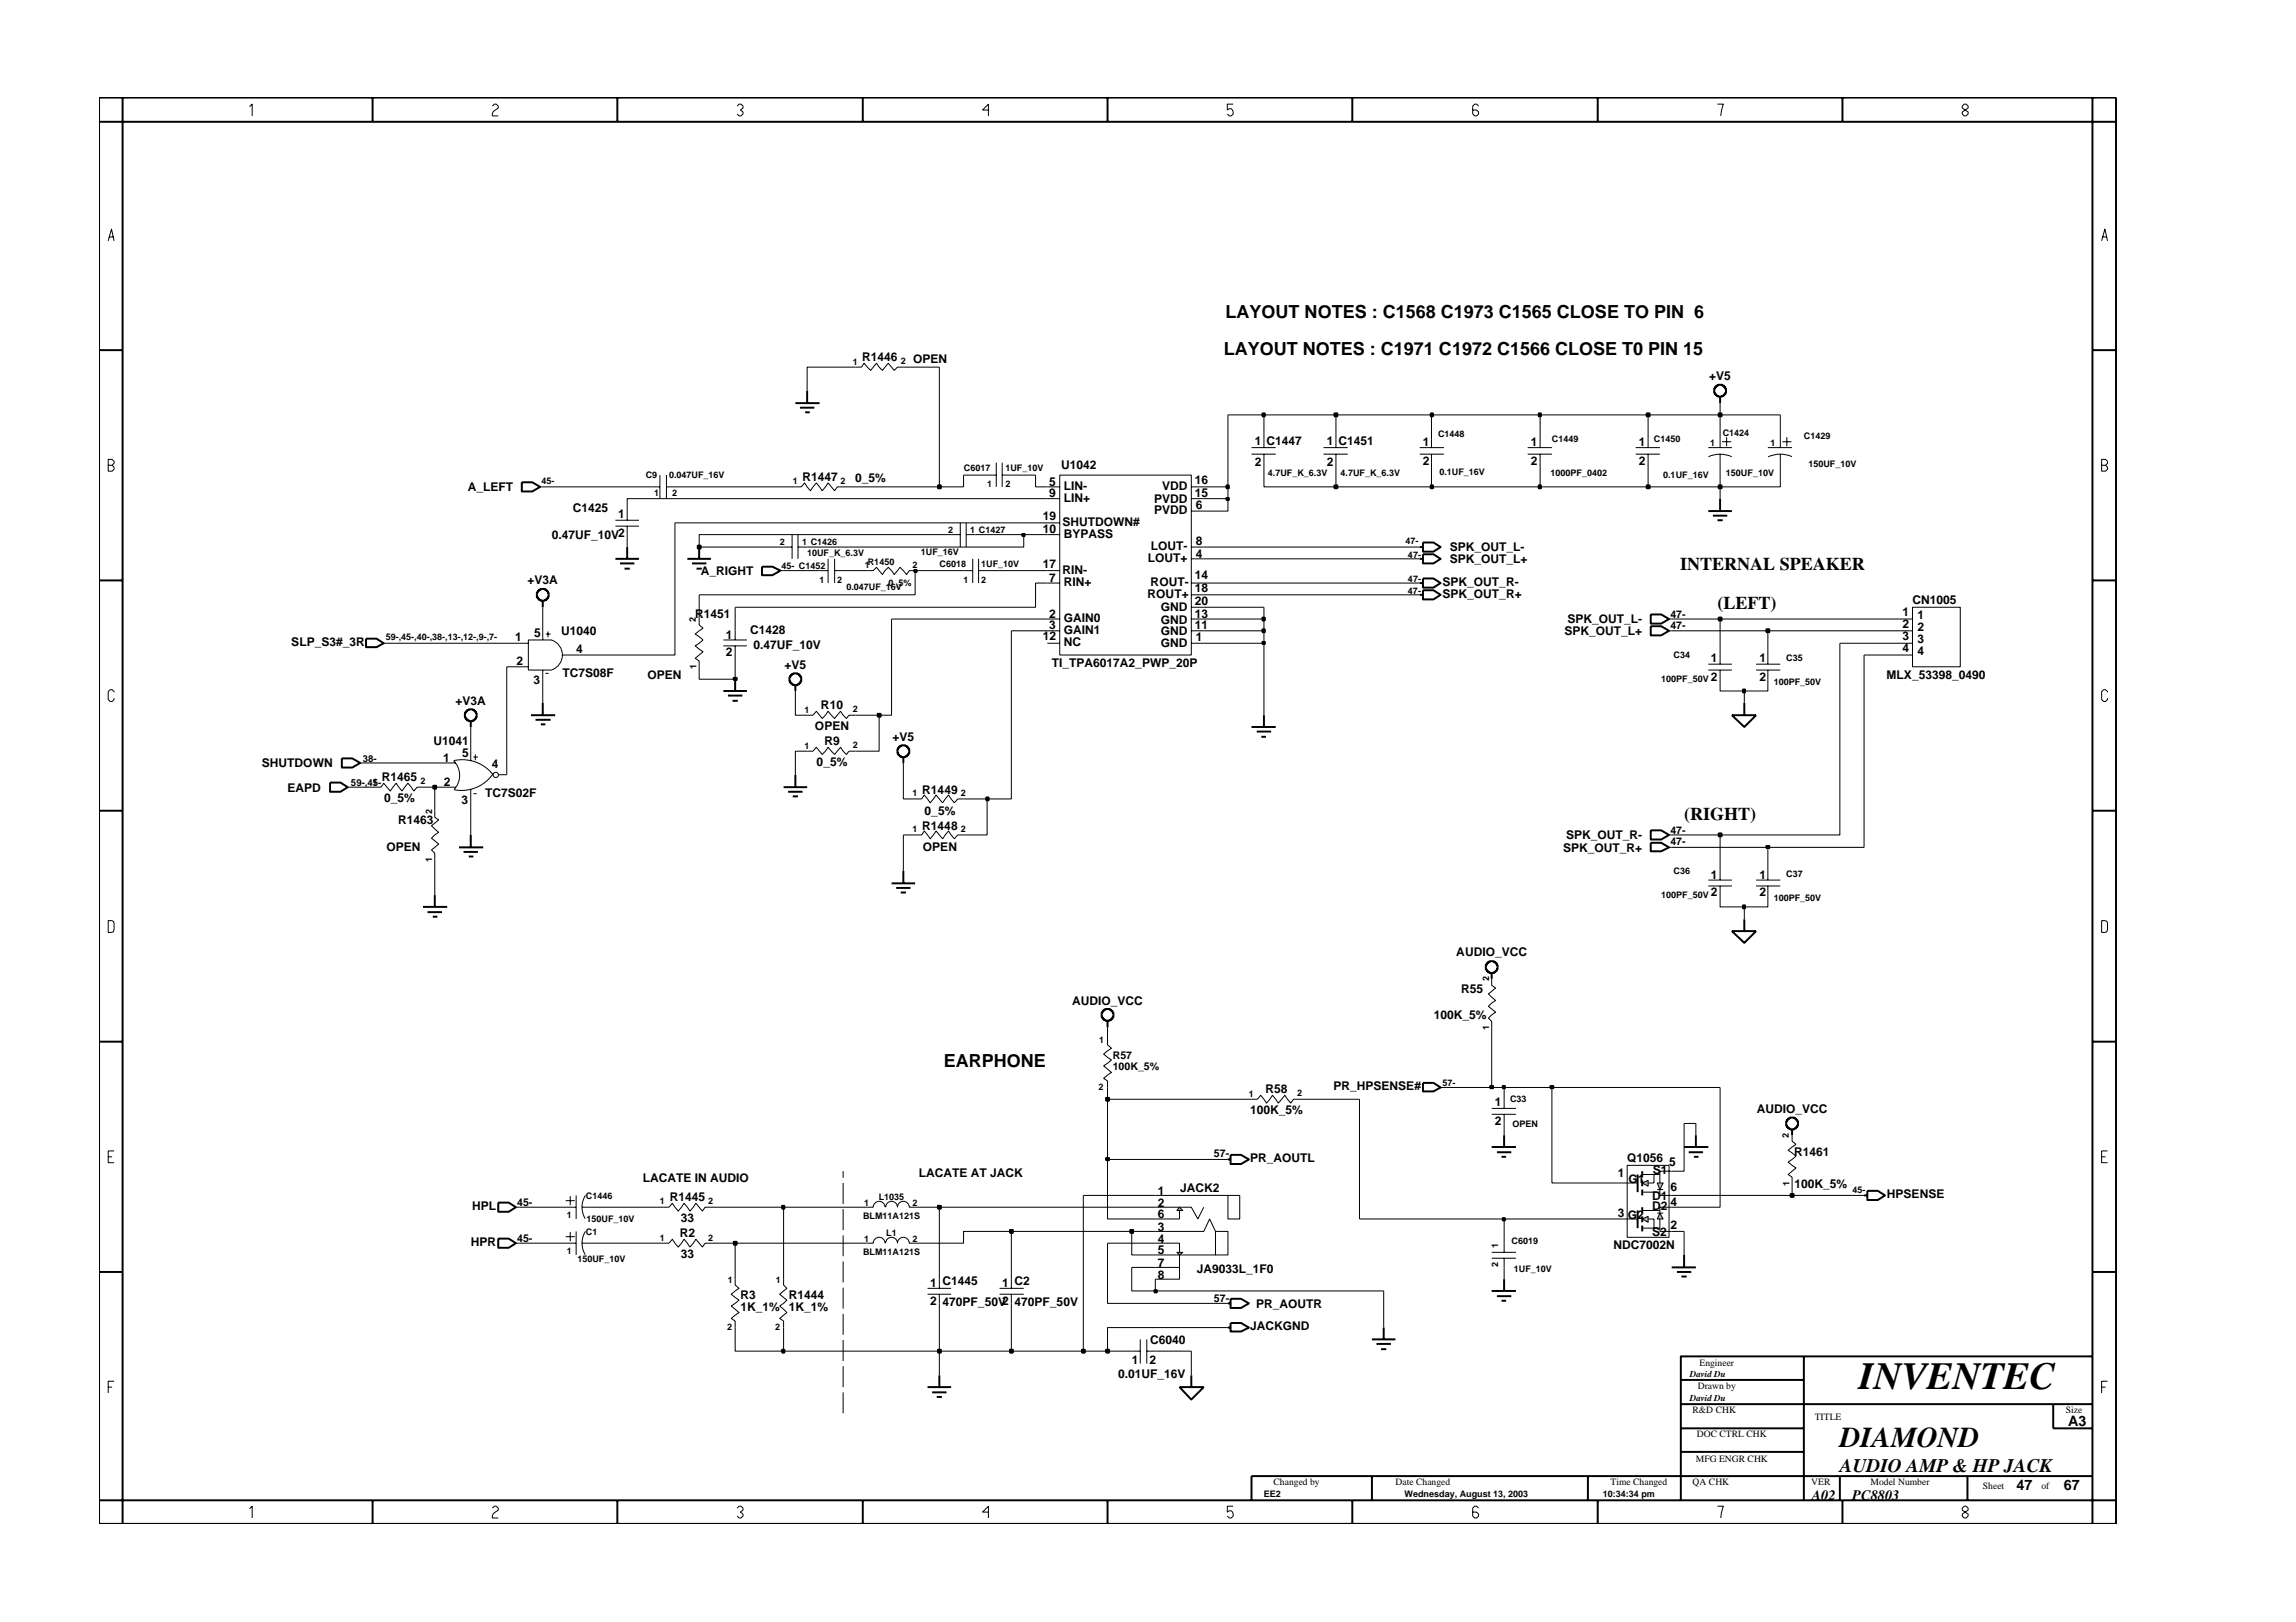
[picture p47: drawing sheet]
<svg xmlns="http://www.w3.org/2000/svg" width="297mm" height="210mm" viewBox="0 0 297 210" stroke-linecap="round" stroke-linejoin="round" font-family="sans-serif">
<defs><g id="words">
<text font-size="5" x="240.5" y="179.7">INVENTEC</text>
<text font-size="3.7" x="238" y="187.3">DIAMOND</text>
<text font-size="2.5" x="238" y="190.4">AUDIO AMP &amp; HP JACK</text>
<g font-size="2.3">
<text x="158.6" y="41.2">LAYOUT NOTES : C1568 C1973 C1565 CLOSE TO PIN 6</text>
<text x="158.3" y="46">LAYOUT NOTES : C1971 C1972 C1566 CLOSE T0 PIN 15</text>
<text x="217.4" y="73.7">INTERNAL SPEAKER</text>
<text x="222.2" y="78.8">(LEFT)</text>
<text x="217.9" y="106.2">(RIGHT)</text>
<text x="122.1" y="138">EARPHONE</text>
</g>
<g font-size="1.9">
<text x="267.6" y="184.6">A3</text>
<text x="234.4" y="194.1">A02</text>
<text x="239.6" y="194.1">PC8803</text>
<text x="260.9" y="192.9">47</text>
<text x="267" y="192.9">67</text>
</g>
<g font-size="1.6">
<text x="111.5" y="46.8">R1446</text>
<text x="118.1" y="46.9">OPEN</text>
<text x="221.1" y="49.2">+V5</text>
<text x="162.3" y="57.6">1 C1447</text>
<text x="171.6" y="57.6">1 C1451</text>
<text x="184.1" y="57.8">1</text>
<text x="198.1" y="57.8">1</text>
<text x="212" y="57.8">1</text>
<text x="60.5" y="63.6">A_LEFT</text>
<text x="103.8" y="62.2">R1447</text>
<text x="110.6" y="62.4">0_5%</text>
<text x="135.7" y="64.4">9</text>
<text x="135.7" y="62.8">5</text>
<text x="137.3" y="60.7">U1042</text>
<text x="137.6" y="64.9">LIN+</text>
<text x="137.6" y="63.4">LIN-</text>
<text x="149.3" y="65.1">PVDD</text>
<text x="150.3" y="63.4">VDD</text>
<text x="154.6" y="64.4">15</text>
<text x="154.6" y="62.6">16</text>
<text x="154.7" y="65.9">6</text>
<text x="162.3" y="60.3">2</text>
<text x="171.6" y="60.3">2</text>
<text x="184.1" y="60.1">2</text>
<text x="198.1" y="60.1">2</text>
<text x="212" y="60.1">2</text>
<text x="71.4" y="69.8">0.47UF_10V2</text>
<text x="74.1" y="66.3">C1425</text>
<text x="80" y="67.1">1</text>
<text x="134.9" y="67.3">19</text>
<text x="134.9" y="69">10</text>
<text x="137.4" y="68.1">SHUTDOWN#</text>
<text x="137.6" y="69.6">BYPASS</text>
<text x="148.9" y="71.1">LOUT-</text>
<text x="149.3" y="66.5">PVDD</text>
<text x="154.7" y="70.5">8</text>
<text x="187.6" y="71.4">SPK_OUT_L-</text>
<text x="68.3" y="75.6">+V3A</text>
<text x="90.7" y="74.4">A_RIGHT</text>
<text x="134.9" y="73.5">17</text>
<text x="135.7" y="75.3">7</text>
<text x="137.4" y="74.2">RIN-</text>
<text x="137.6" y="75.9">RIN+</text>
<text x="148.5" y="77.4">ROUT+</text>
<text x="148.5" y="72.7">LOUT+</text>
<text x="148.9" y="75.9">ROUT-</text>
<text x="154.6" y="76.6">18</text>
<text x="154.6" y="75">14</text>
<text x="154.7" y="72.1">4</text>
<text x="186.6" y="77.4">SPK_OUT_R+</text>
<text x="186.6" y="75.9">SPK_OUT_R-</text>
<text x="187.6" y="72.9">SPK_OUT_L+</text>
<text x="37.7" y="83.6">SLP_S3#_3R</text>
<text x="66.6" y="83">1</text>
<text x="69.1" y="82.4">5</text>
<text x="72.6" y="82.2">U1040</text>
<text x="89.9" y="79.9">R1451</text>
<text x="93.9" y="82.6">1</text>
<text x="97.1" y="82.1">C1428</text>
<text x="134.9" y="82.8">12</text>
<text x="135.7" y="81.5">3</text>
<text x="135.7" y="79.9">2</text>
<text x="137.6" y="80.5">GAIN0</text>
<text x="137.6" y="82">GAIN1</text>
<text x="137.6" y="83.6">NC</text>
<text x="150.2" y="83.7">GND</text>
<text x="150.2" y="82.2">GND</text>
<text x="150.2" y="80.7">GND</text>
<text x="150.2" y="79.1">GND</text>
<text x="154.6" y="81.5">11</text>
<text x="154.6" y="79.9">13</text>
<text x="154.6" y="78.3">20</text>
<text x="154.7" y="83">1</text>
<text x="202.4" y="82.2">SPK_OUT_L+</text>
<text x="202.8" y="80.7">SPK_OUT_L-</text>
<text x="246.1" y="79.7">1</text>
<text x="246.1" y="81.2">2</text>
<text x="246.1" y="82.8">3</text>
<text x="247.4" y="78.2">CN1005</text>
<text x="248.1" y="80.1">1</text>
<text x="248.1" y="81.6">2</text>
<text x="248.1" y="83.2">3</text>
<text x="66.8" y="86.1">2</text>
<text x="69" y="88.5">3</text>
<text x="72.8" y="87.6">TC7S08F</text>
<text x="74.5" y="84.5">4</text>
<text x="83.8" y="87.9">OPEN</text>
<text x="93.9" y="84.9">2</text>
<text x="97.5" y="84">0.47UF_10V</text>
<text x="101.5" y="86.5">+V5</text>
<text x="136.1" y="86.3">TI_TPA6017A2_PWP_20P</text>
<text x="221.3" y="85.7">1</text>
<text x="221.3" y="88.1">2</text>
<text x="227.6" y="85.7">1</text>
<text x="227.6" y="88.1">2</text>
<text x="244.1" y="87.9">MLX_53398_0490</text>
<text x="246.1" y="84.4">4</text>
<text x="248.1" y="84.8">4</text>
<text x="58.9" y="91.2">+V3A</text>
<text x="105.4" y="94.5">OPEN</text>
<text x="106.2" y="91.8">R10</text>
<text x="115.5" y="95.8">+V5</text>
<text x="33.9" y="99.3">SHUTDOWN</text>
<text x="49.4" y="101.1">R1465</text>
<text x="56.1" y="96.4">U1041</text>
<text x="57.3" y="98.6">1</text>
<text x="57.4" y="101.7">2</text>
<text x="59.8" y="98">5</text>
<text x="63.6" y="99.3">4</text>
<text x="105.7" y="99.2">0_5%</text>
<text x="106.6" y="96.4">R9</text>
<text x="37.2" y="102.4">EAPD</text>
<text x="49.7" y="103.8">0_5%</text>
<text x="51.5" y="106.7">R1463</text>
<text x="59.7" y="104">3</text>
<text x="62.8" y="103.1">TC7S02F</text>
<text x="119.3" y="107.4">R1448</text>
<text x="119.3" y="102.7">R1449</text>
<text x="119.6" y="105.4">0_5%</text>
<text x="50" y="110.2">OPEN</text>
<text x="119.4" y="110.1">OPEN</text>
<text x="202.2" y="110.2">SPK_OUT_R+</text>
<text x="202.6" y="108.6">SPK_OUT_R-</text>
<text x="221.3" y="113.7">1</text>
<text x="227.6" y="113.7">1</text>
<text x="221.3" y="116">2</text>
<text x="227.6" y="116">2</text>
<text x="188.4" y="123.8">AUDIO_VCC</text>
<text x="138.7" y="130">AUDIO_VCC</text>
<text x="185.5" y="131.9">100K_5%</text>
<text x="189" y="128.5">R55</text>
<text x="163.7" y="141.5">R58</text>
<text x="172.5" y="141">PR_HPSENSE#</text>
<text x="193.4" y="143.2">1</text>
<text x="161.7" y="144.2">100K_5%</text>
<text x="193.4" y="145.6">2</text>
<text x="227.3" y="144">AUDIO_VCC</text>
<text x="232.1" y="149.6">R1461</text>
<text x="83.2" y="152.9">LACATE IN AUDIO</text>
<text x="86.6" y="155.5">R1445</text>
<text x="118.9" y="152.3">LACATE AT JACK</text>
<text x="149.8" y="154.6">1</text>
<text x="152.7" y="154.2">JACK2</text>
<text x="161.7" y="150.4">PR_AOUTL</text>
<text x="209.3" y="152.3">1</text>
<text x="210.5" y="150.4">Q1056</text>
<text x="210.7" y="153.1">G1</text>
<text x="213.7" y="155.3">D1</text>
<text x="213.8" y="152">S1</text>
<text x="215.9" y="150.9">5</text>
<text x="216.1" y="154.1">6</text>
<text x="232.2" y="153.7">100K_5%</text>
<text x="244.1" y="155">HPSENSE</text>
<text x="60.9" y="161.3">HPR</text>
<text x="61.1" y="156.6">HPL</text>
<text x="87.9" y="160.1">R2</text>
<text x="88.1" y="158.2">33</text>
<text x="149.8" y="156.1">2</text>
<text x="149.8" y="159.3">3</text>
<text x="149.8" y="160.8">4</text>
<text x="149.8" y="157.7">6</text>
<text x="208.7" y="161.6">NDC7002N</text>
<text x="209.3" y="157.5">3</text>
<text x="210.6" y="157.8">G2</text>
<text x="213.7" y="156.6">D2</text>
<text x="213.7" y="159.9">S2</text>
<text x="216.1" y="156.1">4</text>
<text x="216.1" y="159.1">2</text>
<text x="88.1" y="162.8">33</text>
<text x="120.3" y="166.6">1 C1445</text>
<text x="129.7" y="166.6">1 C2</text>
<text x="149.8" y="162.3">5</text>
<text x="149.8" y="163.9">7</text>
<text x="149.8" y="165.5">8</text>
<text x="154.8" y="164.8">JA9033L_1F0</text>
<text x="95.8" y="169.6">1K_1%</text>
<text x="95.8" y="168.1">R3</text>
<text x="102.1" y="168.1">R1444</text>
<text x="102.1" y="169.6">1K_1%</text>
<text x="120.3" y="168.8">2</text>
<text x="121.9" y="169">470PF_50V2</text>
<text x="131.3" y="169">470PF_50V</text>
<text x="148.8" y="173.9">C6040</text>
<text x="161.7" y="172.1">JACKGND</text>
<text x="162.5" y="169.2">PR_AOUTR</text>
<text x="144.6" y="178.4">0.01UF_16V</text>
<text x="146.4" y="176.5">1</text>
<text x="148.7" y="176.5">2</text>
</g>
<g font-size="1.4">
<text x="216.1" y="81.5">47-</text>
<text x="216.1" y="79.9">47-</text>
<text x="216.1" y="107.9">47-</text>
<text x="216.1" y="109.4">47-</text>
<text x="144" y="137">R57</text>
<text x="144" y="138.5">100K_5%</text>
<text x="157.1" y="149.8">57-</text>
<text x="66.9" y="156.1">45-</text>
<text x="66.9" y="160.7">45-</text>
<text x="157.1" y="168.5">57-</text>
</g>
<g font-size="1.2">
<text x="110.3" y="47.2">1</text>
<text x="116.5" y="47.1">2</text>
<text x="186" y="56.6">C1448</text>
<text x="200.8" y="57.2">C1449</text>
<text x="214" y="57.2">C1450</text>
<text x="221.3" y="57.8">1</text>
<text x="222.9" y="56.4">C1424</text>
<text x="229.1" y="57.8">1</text>
<text x="233.4" y="56.8">C1429</text>
<text x="70" y="62.6">45-</text>
<text x="83.5" y="61.9">C9</text>
<text x="84.6" y="64.2">1</text>
<text x="86.6" y="61.9">0.047UF_16V</text>
<text x="87" y="64.2">2</text>
<text x="102.6" y="62.7">1</text>
<text x="108.7" y="62.6">2</text>
<text x="124.7" y="61">C6017</text>
<text x="127.7" y="63">1</text>
<text x="130.1" y="61">1UF_10V</text>
<text x="130.1" y="63">2</text>
<text x="164" y="61.7">4.7UF_K_6.3V</text>
<text x="173.4" y="61.7">4.7UF_K_6.3V</text>
<text x="186.2" y="61.5">0.1UF_16V</text>
<text x="200.6" y="61.7">1000PF_0402</text>
<text x="215.2" y="61.8">0.1UF_16V</text>
<text x="223.3" y="61.7">150UF_10V</text>
<text x="234" y="60.5">150UF_10V</text>
<text x="100.9" y="70.5">2</text>
<text x="103.8" y="70.5">1 C1426</text>
<text x="104.4" y="72">10UF_K_6.3V</text>
<text x="119.1" y="71.8">1UF_16V</text>
<text x="122.7" y="68.9">2</text>
<text x="125.5" y="68.9">1 C1427</text>
<text x="181.8" y="70.4">47-</text>
<text x="101.1" y="73.7">45- C1452</text>
<text x="106" y="75.5">1</text>
<text x="108.3" y="75.5">2</text>
<text x="109.5" y="76.3">0.047UF_16V</text>
<text x="111.9" y="73.5">1</text>
<text x="112.3" y="73.1">R1450</text>
<text x="115" y="75.8">0_5%</text>
<text x="118.1" y="73.5">2</text>
<text x="121.6" y="73.3">C6018</text>
<text x="124.7" y="75.5">1</text>
<text x="126.9" y="75.5">2</text>
<text x="126.9" y="73.3">1UF_10V</text>
<text x="182.2" y="76.8">47-</text>
<text x="182.2" y="75.3">47-</text>
<text x="182.2" y="72.2">47-</text>
<text x="49.9" y="82.8">59-,45-,40-,38-,13-,12-,9-,7-</text>
<text x="90" y="80.4" transform="rotate(-90 90 80.4)">2</text>
<text x="90.1" y="86.6" transform="rotate(-90 90.1 86.6)">1</text>
<text x="214.9" y="88.2">100PF_50V</text>
<text x="216.5" y="85.2">C34</text>
<text x="229.5" y="88.7">100PF_50V</text>
<text x="231.1" y="85.5">C35</text>
<text x="104.1" y="92.2">1</text>
<text x="110.3" y="92.1">2</text>
<text x="45.4" y="101.7">59-,45-</text>
<text x="46.9" y="98.6">38-</text>
<text x="48.2" y="101.5">1</text>
<text x="54.4" y="101.4">2</text>
<text x="104.1" y="96.9">1</text>
<text x="110.3" y="96.8">2</text>
<text x="55.9" y="105.3" transform="rotate(-90 55.9 105.3)">2</text>
<text x="118.1" y="103.1">1</text>
<text x="118.1" y="107.7">1</text>
<text x="124.3" y="103.1">2</text>
<text x="124.3" y="107.7">2</text>
<text x="55.9" y="111.5" transform="rotate(-90 55.9 111.5)">1</text>
<text x="216.5" y="113.1">C36</text>
<text x="231.1" y="113.5">C37</text>
<text x="214.9" y="116.3">100PF_50V</text>
<text x="229.5" y="116.6">100PF_50V</text>
<text x="192.6" y="127" transform="rotate(-90 192.6 127)">2</text>
<text x="142.2" y="135">1</text>
<text x="192.6" y="133.3" transform="rotate(-90 192.6 133.3)">1</text>
<text x="142.1" y="141.1">2</text>
<text x="161.6" y="141.9">1</text>
<text x="167.8" y="141.8">2</text>
<text x="186.6" y="140.5">57-</text>
<text x="195.4" y="142.6">C33</text>
<text x="195.7" y="145.9">OPEN</text>
<text x="231.4" y="147.2" transform="rotate(-90 231.4 147.2)">2</text>
<text x="75.8" y="155.2">C1446</text>
<text x="85.4" y="155.8">1</text>
<text x="91.6" y="155.8">2</text>
<text x="113.7" y="155.3">L1035</text>
<text x="231.5" y="153.4" transform="rotate(-90 231.5 153.4)">1</text>
<text x="239.6" y="154.4">45-</text>
<text x="73.3" y="157.7">1</text>
<text x="75.8" y="159.9">C1</text>
<text x="75.9" y="158.1">150UF_10V</text>
<text x="85.4" y="160.5">1</text>
<text x="91.6" y="160.5">2</text>
<text x="111.7" y="157.7">BLM11A121S</text>
<text x="111.8" y="156.1">1</text>
<text x="111.8" y="160.7">1</text>
<text x="114.7" y="159.9">L1</text>
<text x="118.1" y="156.1">2</text>
<text x="118.1" y="160.7">2</text>
<text x="193.8" y="161.5" transform="rotate(-90 193.8 161.5)">1</text>
<text x="195.6" y="161">C6019</text>
<text x="73.3" y="162.3">1</text>
<text x="74.7" y="163.3">150UF_10V</text>
<text x="94.2" y="166">1</text>
<text x="100.4" y="166">1</text>
<text x="111.7" y="162.4">BLM11A121S</text>
<text x="193.8" y="163.9" transform="rotate(-90 193.8 163.9)">2</text>
<text x="195.9" y="164.6">1UF_10V</text>
<text x="94.1" y="172.1">2</text>
<text x="100.3" y="172.1">2</text>
<text x="218.6" y="178.2">David Du</text>
<text x="219.6" y="179.8">Drawn by</text>
<text x="219.9" y="176.7">Engineer</text>
<text x="218.6" y="181.3">David Du</text>
<text x="219" y="182.9">R&amp;D CHK</text>
<text x="234.8" y="183.8">TITLE</text>
<text x="267.3" y="182.9">Size</text>
<text x="219.4" y="189.2">MFG ENGR CHK</text>
<text x="219.5" y="186">DOC CTRL CHK</text>
<text x="163.5" y="193.7">EE2</text>
<text x="164.8" y="192.2">Changed by</text>
<text x="180.6" y="192.2">Date Changed</text>
<text x="181.7" y="193.7">Wednesday, August 13, 2003</text>
<text x="207.4" y="193.7">10:34:34 pm</text>
<text x="208.4" y="192.2">Time Changed</text>
<text x="219" y="192.2">QA CHK</text>
<text x="234.3" y="192.2">VER</text>
<text x="242" y="192.2">Model Number</text>
<text x="256.5" y="192.7">Sheet</text>
<text x="264.1" y="192.7">of</text>
</g>
</g></defs>
<path d="M102.9 63h.8l.4-.5 .7 1 .8-1 .8 1 .7-1 .9 1 .3-.5h.8M49.6 83.2h.5M210.1 157.7h1.8" fill="none" stroke="#000" stroke-width=".13"/>
<path d="M47.4 82.6h1.3l.9 .6-.9 .5h-1.3zM211.9 156.6v2.3" fill="none" stroke="#000" stroke-width=".25"/>
<path d="M214.7 157l.5 .7h-.8z" fill-rule="evenodd" fill="#b3b3b3" stroke="#000" stroke-width=".13"/>
<path d="M214.4 157h.8" fill="none" stroke="#000" stroke-width=".13"/>
<path d="M212.5 157.7l.7-.3v.8z" fill-rule="evenodd" fill="#b3b3b3" stroke="#000" stroke-width=".13"/>
<path d="M211.9 152v2.3M212.5 156.2v.8M212.5 157.4v.8M212.5 158.6v.8" fill="none" stroke="#000" stroke-width=".25"/>
<path d="M210.1 153.1h1.8M212.5 158.9h2.2M212.5 156.6h2.2M213.2 157.7h.8v1.2M214.7 157.7v1.7h1.6M216.3 156.2h-1.6v.8" fill="none" stroke="#000" stroke-width=".13"/>
<path d="M214.4 153.1h.8l-.5 .8z" fill-rule="evenodd" fill="#b3b3b3" stroke="#000" stroke-width=".13"/>
<path d="M214.4 153.9h.8" fill="none" stroke="#000" stroke-width=".13"/>
<path d="M212.5 153.1l.7-.3v.7z" fill-rule="evenodd" fill="#b3b3b3" stroke="#000" stroke-width=".13"/>
<g fill="none" stroke="#000" stroke-width=".25">
<path d="M102.9 52.2h3.1M103.5 52.8h1.9M104.2 53.4h.6M104.4 50.6v1.6M67.5 62.4h1.4l1 .6-1 .6h-1.4zM69.7 76.4h.1a.61 .61 0 0 1 .8 0l.4 .3v.5l-.5 .5h-.5h-.2l-.3-.3v-.7v-.1zM70.2 77.7v.9M79.6 72.3h3.1M80.2 72.9h1.9M80.8 73.6h.7M81.1 70.8v1.5M88.9 72.3h3.1"/>
<path d="M89.5 72.9h1.9M90.1 73.6h.7M90.5 70.8v1.5M98.6 73.3h1.3l1.1 .5-1.1 .6h-1.3zM213.6 79.5h1.3l1 .6-1 .6h-1.3zM60.2 92.1l.3-.1a.61 .61 0 0 1 .8 0l.4 .3v.5l-.5 .5h-.6v-.1h-.1l-.3-.2v-.2h-.1zM60.9 93.3v.8M68.7 92.6h3.1M69.3 93.1h1.9M70 93.7h.6M70.2 90.9v1.7M93.6 89.4h3"/>
<path d="M94.2 90h1.8M94.8 90.7h.6M95.1 87.9v1.5M116.3 96.7l.1-.1a.61 .61 0 0 1 .9 0l.3 .4v.5l-.5 .5h-.5v-.1h-.2l-.2-.3-.1-.6h.1zM116.9 98v.7M161.9 94.1h3.1M162.6 94.7h1.9M163.2 95.3h.6M163.5 92.6v1.5M213.6 81h1.3l1 .6-1 .6h-1.3zM42.7 101.3h1.4l.9 .6-.9 .6h-1.4zM54.7 117.4h3.2"/>
<path d="M55.3 118h1.9M56 118.6h.6M56.2 115.8v1.6M59.4 109.7h3.1M60 110.3h1.8M60.6 110.8h.6M60.9 108v1.7M101.4 101.9h3M102 102.5h1.8M102.6 103.1h.6M102.9 100.3v1.6M115.3 114.3h3.1"/>
<path d="M115.9 114.9h1.9M116.5 115.5h.7M116.9 112.7v1.6M142.6 130.9l.3-.2a.61 .61 0 0 1 .8 0l.3 .4v.5l-.5 .5h-.5v-.1h-.1l-.3-.2v-.2h-.1zM143.3 132.2v.7M192.3 124.7l.3-.1a.61 .61 0 0 1 .8 0l.3 .3v.5l-.5 .5h-.5v-.1h-.1l-.3-.2v-.2h-.1zM193 125.9v.8M64.5 155.6h1.3l.9 .6-.9 .6h-1.3zM158.9 150h.3M159.2 149.5h1.4l1 .5-1 .6h-1.4zM184.1 140.1h1.3l1 .6-1 .5h-1.3zM193 148.4h3.1"/>
<path d="M193.7 149.1h1.8M194.3 149.7h.5M194.6 146.9v1.5M212.5 151.6v.7M212.5 152.8v.7M212.5 153.9v.8M217.9 148.4h3.1M218.5 149.1h1.8M219.1 149.7h.6M219.4 146.9v1.5M231.2 145l.2-.2a.61 .61 0 0 1 .9 0l.3 .3v.5l-.5 .5h-.5h-.2l-.2-.3v-.2h-.1zM231.8 146.1v.8"/>
<path d="M241.2 154.7h.4M241.6 154.1h1.3l1 .6-1 .6h-1.3zM120 179.5h3M121.5 178v1.5M152.6 179.5h3.1l-1.6 1.6zM154.1 178v1.5M158.9 171.8h.3M158.9 168.7h.3M159.2 171.2h1.4l1 .6-1 .5h-1.4zM159.2 168.1h1.4l1 .6-1 .6h-1.4zM177.5 173.3h3M178.1 173.9h1.8"/>
<path d="M178.7 174.6h.7M179 171.8v1.5M193 167.1h3.1M193.7 167.7h1.8M194.3 168.3h.5M194.6 165.5v1.6M216.3 164h3.1M216.9 164.6h1.9M217.5 165.2h.7M217.9 162.4v1.6M120.6 180.2h1.9M121.2 180.8h.7"/>
</g>
<g fill="none" stroke="#000" stroke-width=".13">
<path d="M110.7 47.5h.7l.4-.5 .8 .9 .8-.9 .8 .9 .7-.9 .8 .9 .4-.4h.8M128.9 59.9v3.1M129.7 59.9v3.1M183.7 57.9h3.1M183.7 58.8h3.1M185.2 56.8v1.1M185.2 58.8v1.1M197.6 57.9h3.2M197.6 58.8h3.2M199.2 56.8v1.1M199.2 58.8v1.1M211.6 57.9h3.1"/>
<path d="M211.6 58.8h3.1M213.2 56.8v1.1M213.2 58.8v1.1M221 57.9h3.1M221 59.1a3.6 3.6 0 0 1 3 0M222.5 56.8v1.1M222.5 58.8v1.1M222.8 57.2h1.2M223.4 56.6v1.2M228.7 57.9h3.1M230.3 56.8v1.1M230.3 58.8v1.1"/>
<path d="M230.6 57.2h1.2M231.2 56.6v1.2M231.8 59.1a3.7 3.7 0 0 0-3.1 0M69.9 63h.3M79.6 67.3h3.1M79.6 68.1h3.1M81.1 66.1v1.2M81.1 68.1v1.1M101 73.8h.4M101.4 70.8h1.1M102.5 69.2v3.1M103.2 70.8h1.2"/>
<path d="M103.2 69.2v3.1M112.2 73.8h.8l.4-.4 .8 1 .7-1 .8 1 .7-1 .9 1 .3-.6h.8M123 69.2h1.2M124.2 67.7v3.1M124.7 73.8h1.1M125 69.2h1.2M125 67.7v3.1M125.8 72.3v3.2M126.6 73.8h1.1M126.6 72.3v3.2M127.7 61.5h1.2M129.7 61.5h1.1"/>
<path d="M135.5 69.2h1.6M135.5 73.8h1.6M135.5 63h1.6M135.5 67.7h1.6M135.5 75.5h1.6M135.5 64.5h1.6M137.1 61.5h17v23.3h-17zM154.1 70.8h1.6M154.1 63h1.6M154.1 72.3h1.6M154.1 75.5h1.6M154.1 64.5h1.6"/>
<path d="M154.1 78.6h1.6M154.1 77h1.6M154.1 66.1h1.6M57.9 98.7h1.1M58.7 98.4a2.71 2.71 0 0 1 0 3.8M58.7 98.4a5.1 5.1 0 0 1 5.1 1.8 4.9 4.9 0 0 1-5 2M60.9 97.2v1.3M61.2 98h.6M61.5 97.6v.8M67.2 83.2h1.2M67.2 86.3h1.2M70.2 81.6v1.2"/>
<path d="M70.2 86.7v1.2M70.6 87.1h.4M70.6 82.1h.6M70.9 81.7v.8M71.4 82.8a2.03 2.03 0 0 1 1.4 1.9 2.03 2.03 0 0 1-1.4 2M71.4 82.8h-3v3.9h3M72.8 84.8h2.2M90.5 80.1v.8l.5 .4-1.1 .8 1.1 .7-1.1 .8 1.1 .7-1.1 .9 .6 .3v.8M93.6 82.8h3M93.6 83.6h3M95.1 81.6v1.2M95.1 83.6v1.2"/>
<path d="M104.4 92.6h.8l.4-.6 .8 1 .7-1 .9 1 .7-1 .8 1 .3-.4h.9M104.4 97.2h.8l.4-.5 .8 .9 .7-.9 .9 .9 .7-.9 .8 .9 .3-.4h.9M135.5 81.6h1.6M135.5 83.2h1.6M135.5 80.1h1.6M154.1 81.6h1.6M154.1 83.2h1.6M154.1 80.1h1.6M215.9 81.6h.4M215.9 80.1h.4M221 86h3.1M221 86.7h3.1"/>
<path d="M222.5 84.8v1.2M222.5 86.7v1.2M45 101.9h.4M57.9 101.9h1.1M60.9 102.1v1.3M61.2 102.7h.5M64.5 100.3h1.1M221 113.9h3.1M221 114.7h3.1M222.5 112.7v1.2M222.5 114.7v1.1M227.2 113.9h3.1"/>
<path d="M227.2 114.7h3.1M228.7 112.7v1.2M228.7 114.7v1.1M143.3 134.5v.7l.5 .5-1 .7 1 .8-1 .7 1 .9-1 .7 .5 .4v.8M193 126.7v.8l.5 .4-.9 .7 .9 .9-.9 .7 .9 .8-.9 .8 .4 .4v.7M66.7 156.2h.5M85.8 156.2h.8l.4-.5 .7 1 .8-1 .8 1 .7-1 .9 1 .3-.5h.8M112.2 156.2h.8a.76 .76 0 0 1 .7-.7 .76 .76 0 0 1 .8 .7M114.6 156.2a.76 .76 0 0 1 .7-.7 .76 .76 0 0 1 .8 .7 .76 .76 0 0 1 .8-.7 .76 .76 0 0 1 .7 .7h.8M149.5 159.4h6.2l.8-1.7 .8 1.7M149.5 154.7h9.4M149.5 156.2h4.6l.9 1.5 .7-1.5"/>
<path d="M152.6 156.2v1.5h-3.1M157.3 159.4h1.6v3h-1.6zM158.9 154.7h1.5v3h-1.5zM161.9 142.3h.8l.4-.6 .8 1.1 .7-1.1 .8 1.1 .8-1.1 .8 1.1 .3-.5h.9M186.4 140.7h.4M193 143.4h3.1M193 144.2h3.1M194.6 142.3v1.1M194.6 144.2v1.2M210.5 150.8h5.4v9.3h-5.4zM212.5 152h2.2M212.5 154.3h2.2"/>
<path d="M214 152v1.1h-.8M214.7 153.9v.8h1.6M216.3 151.6h-1.6v1.5M231.8 146.9v.8l.6 .4-1.1 .8 1.1 .7-1.1 .8 1.1 .7-1.1 .9 .5 .3v.8M85.8 160.9h.8l.4-.5 .7 1 .8-1 .8 1 .7-1 .9 1 .3-.5h.8M95.1 165.5v.8l.5 .4-1 .8 1 .7-1 .8 1 .9-1 .7 .5 .4v.8M101.4 165.5v.8l.4 .4-.9 .8 .9 .7-.9 .8 .9 .9-.9 .7 .5 .4v.8M120 166.7h3M120 167.5h3M121.5 165.5v1.2M121.5 167.5v1.2M129.3 166.7h3.1"/>
<path d="M129.3 167.5h3.1M130.8 165.5v1.2M130.8 167.5v1.2M146.4 174.9h1.1M147.5 173.3v3.2M148.4 174.9h1.1M148.4 173.3v3.2M149.5 160.9h3.1v1.5M149.5 162.4h7.8M193 162.1h3.1M193 162.8h3.1M194.6 160.9v1.2"/>
<path d="M194.6 162.8v1.2"/>
<circle cx="64.1" cy="100.3" r=".34"/>
</g>
<g fill="#b3b3b3" stroke="#000" stroke-width=".13">
<path d="M152.6 156.2l.4 .4h-.7z" fill-rule="evenodd"/>
<path d="M152.3 162.1h.7l-.4 .3z" fill-rule="evenodd"/>
</g>
<g fill="none" stroke="#000" stroke-width=".13">
<path d="M161.9 57.9h3.1M161.9 58.8h3.1M163.5 56.8v1.1M163.5 58.8v1.1M171.2 57.9h3.2M171.2 58.8h3.2M172.8 56.8v1.1M172.8 58.8v1.1M84.3 63h1.1M85.4 61.5v3M86.2 63h1.1M86.2 61.5v3"/>
<path d="M106 73.8h1.1M107.1 72.3v3.2M108 73.8h1.1M108 72.3v3.2M247.4 78.6h6.2v7.7h-6.2zM46.6 98.7h.3M227.2 86h3.1M227.2 86.7h3.1M228.7 84.8v1.2M228.7 86.7v1.2M245.8 81.6h1.6M245.8 80.1h1.6"/>
<path d="M245.8 84.8h1.6M245.8 83.2h1.6M48.5 101.9h.8l.3-.5 .9 1 .8-1 .7 1 .8-1 .7 1 .5-.5h.7M56.2 104.9v.9l.6 .3-1 .8 1 .8-1 .8 1 .7-1 .8 .4 .4v.8M118.4 108h.8l.4-.5 .7 1.1 .8-1.1 .8 1.1 .8-1.1 .8 1.1 .4-.6h.8M118.4 103.4h.8l.4-.5 .7 1 .8-1 .8 1 .8-1 .8 1 .4-.5h.8M215.9 108h.4M215.9 109.7h.4M73.2 155.4h1.2M73.3 156.2h1.2M73.8 154.8v1.2M73.8 159.4v1.2"/>
<path d="M74.5 154.7v3M74.5 159.4v3M75.3 156.2h1.2M75.7 159.4a2.88 2.88 0 0 0 0 3M75.7 154.7a2.88 2.88 0 0 0 0 3M66.7 160.9h.5M73.2 160h1.2M73.3 160.9h1.2M75.3 160.9h1.2M95.1 171.8v3.1h6.3M112.2 160.9h.8a.76 .76 0 0 1 .7-.8 .76 .76 0 0 1 .8 .8M114.6 160.9a.76 .76 0 0 1 .7-.8 .76 .76 0 0 1 .8 .8 .76 .76 0 0 1 .8-.8 .76 .76 0 0 1 .7 .8h.8"/>
<path d="M121.5 174.9v3.1M152.6 162.4v1.6h-3.1M152.6 164v1.5h-3.1M154.1 174.9v3.1"/>
</g>
<g fill="none" stroke="#000" stroke-width=".25">
<path d="M221.9 50.1l.2-.1a.61 .61 0 0 1 .9 0l.3 .3v.5l-.5 .5h-.5v-.1h-.2l-.2-.2v-.2h-.1zM222.5 51.3v.9M183.7 70.8h.4M183.7 72.3h.4M183.7 77h.4M183.7 75.5h.4M184.1 70.2h1.3l1 .6-1 .6h-1.3zM184.1 71.7h1.3l1 .6-1 .6h-1.3zM184.1 76.4h1.3l1 .6-1 .6h-1.3zM184.1 74.9h1.3l1 .6-1 .5h-1.3zM221 66.1h3.1M221.6 66.7h1.9"/>
<path d="M222.2 67.3h.7M222.5 64.5v1.6M44.2 98.1h1.4l1 .6-1 .6h-1.4zM102.5 87.2l.7-.1v.1h.1l.3 .3 .1 .7h-.1v.1l-.3 .3-.7 .1v-.1h-.1l-.3-.3-.1-.7h.1v-.1zM102.9 88.7v.7M224.1 92.6h3.1l-1.5 1.5zM225.7 90.9v1.7M213.6 107.5h1.3l1 .5-1 .6h-1.3zM213.6 109.1h1.3l1 .6-1 .5h-1.3zM225.7 119v1.5M224.1 120.5h3.1l-1.5 1.5zM64.5 160.3h1.3l.9 .6-.9 .6h-1.3z"/>
</g>
<path d="M101.2 174.7h.3v.3h-.3z" fill-rule="evenodd" fill="#c2c2c2" stroke="#000" stroke-width=".25"/>
<path d="M101.2 174.7h.3v.3h-.3z" fill="none" stroke="#000" stroke-width=".25"/>
<path d="M101.4 171.8v3.1h20.1" fill="none" stroke="#000" stroke-width=".13"/>
<path d="M121.4 174.7h.3v.3h-.3z" fill-rule="evenodd" fill="#c2c2c2" stroke="#000" stroke-width=".25"/>
<path d="M121.4 174.7h.3v.3h-.3z" fill="none" stroke="#000" stroke-width=".25"/>
<path d="M121.5 168.7v6.2h9.3" fill="none" stroke="#000" stroke-width=".13"/>
<path d="M130.7 174.7h.3v.3h-.3z" fill-rule="evenodd" fill="#c2c2c2" stroke="#000" stroke-width=".25"/>
<path d="M130.7 174.7h.3v.3h-.3z" fill="none" stroke="#000" stroke-width=".25"/>
<path d="M130.8 168.7v6.2h9.4" fill="none" stroke="#000" stroke-width=".13"/>
<path d="M140 174.7h.3v.3h-.3z" fill-rule="evenodd" fill="#c2c2c2" stroke="#000" stroke-width=".25"/>
<path d="M140 174.7h.3v.3h-.3z" fill="none" stroke="#000" stroke-width=".25"/>
<path d="M140.2 154.7v20.2h3.1" fill="none" stroke="#000" stroke-width=".13"/>
<path d="M143.1 174.7h.4v.3h-.4z" fill-rule="evenodd" fill="#c2c2c2" stroke="#000" stroke-width=".25"/>
<path d="M143.1 174.7h.4v.3h-.4z" fill="none" stroke="#000" stroke-width=".25"/>
<path d="M143.3 160.9v7.8h15.6M146.4 164v3.1h3.1M149.5 174.9h4.6M158.9 171.8h-15.6v3.1h3.1M179 167.1v4.7" fill="none" stroke="#000" stroke-width=".13"/>
<path d="M149.4 167h.2v.2h-.2z" fill-rule="evenodd" fill="#c2c2c2" stroke="#000" stroke-width=".25"/>
<path d="M149.4 167h.2v.2h-.2z" fill="none" stroke="#000" stroke-width=".25"/>
<path d="M101.4 156.2v9.3M121.5 156.2v9.3M130.8 159.4v6.1M146.4 159.4v3h3.1M67.2 160.9h6.1M76.5 160.9h9.3M92 160.9h3.1v4.6M146.4 164h3.1M149.5 165.5v1.6h29.5M194.6 164v1.5M217.9 160.9v1.5" fill="none" stroke="#000" stroke-width=".13"/>
<path d="M94.9 160.7h.4v.4h-.4z" fill-rule="evenodd" fill="#c2c2c2" stroke="#000" stroke-width=".25"/>
<path d="M94.9 160.7h.4v.4h-.4z" fill="none" stroke="#000" stroke-width=".25"/>
<path d="M130.8 159.4h-6.1v1.5h-6.3M194.6 157.7v3.2M217.9 159.4v1.5M95.1 160.9h17.1M143.3 160.9h6.2" fill="none" stroke="#000" stroke-width=".13"/>
<path d="M130.7 159.2h.3v.3h-.3z" fill-rule="evenodd" fill="#c2c2c2" stroke="#000" stroke-width=".25"/>
<path d="M130.7 159.2h.3v.3h-.3z" fill="none" stroke="#000" stroke-width=".25"/>
<path d="M130.8 159.4h15.6" fill="none" stroke="#000" stroke-width=".13"/>
<path d="M146.2 159.2h.4v.3h-.4z" fill-rule="evenodd" fill="#c2c2c2" stroke="#000" stroke-width=".25"/>
<path d="M146.2 159.2h.4v.3h-.4z" fill="none" stroke="#000" stroke-width=".25"/>
<path d="M143.3 150v7.7h6.2M146.4 159.4h3.1M175.9 142.3v15.4h18.7M216.3 159.4h1.6" fill="none" stroke="#000" stroke-width=".13"/>
<path d="M194.4 157.7h.3v.2h-.3z" fill-rule="evenodd" fill="#c2c2c2" stroke="#000" stroke-width=".25"/>
<path d="M194.4 157.7h.3v.2h-.3z" fill="none" stroke="#000" stroke-width=".25"/>
<path d="M67.2 156.2h6.1M76.5 156.2h9.3M92 156.2h9.4M194.6 157.7h15.5" fill="none" stroke="#000" stroke-width=".13"/>
<path d="M101.2 156.1h.3v.3h-.3z" fill-rule="evenodd" fill="#c2c2c2" stroke="#000" stroke-width=".25"/>
<path d="M101.2 156.1h.3v.3h-.3z" fill="none" stroke="#000" stroke-width=".25"/>
<path d="M101.4 156.2h10.8M118.4 156.2h3.1" fill="none" stroke="#000" stroke-width=".13"/>
<path d="M121.4 156.1h.3v.3h-.3z" fill-rule="evenodd" fill="#c2c2c2" stroke="#000" stroke-width=".25"/>
<path d="M121.4 156.1h.3v.3h-.3z" fill="none" stroke="#000" stroke-width=".25"/>
<path d="M121.5 156.2h28M140.2 154.7h9.3M216.3 154.7h15.5M222.5 140.7v15.5h-6.2" fill="none" stroke="#000" stroke-width=".13"/>
<path d="M231.7 154.5h.3v.4h-.3z" fill-rule="evenodd" fill="#c2c2c2" stroke="#000" stroke-width=".25"/>
<path d="M231.7 154.5h.3v.4h-.3z" fill="none" stroke="#000" stroke-width=".25"/>
<path d="M200.8 140.7v12.4h9.3M217.9 145.4v6.2h-1.6M231.8 153.1v1.6h9.4" fill="none" stroke="#000" stroke-width=".13"/>
<path d="M143.1 149.9h.4v.2h-.4z" fill-rule="evenodd" fill="#c2c2c2" stroke="#000" stroke-width=".25"/>
<path d="M143.1 149.9h.4v.2h-.4z" fill="none" stroke="#000" stroke-width=".25"/>
<path d="M143.3 142.3v7.7h15.6M194.6 145.4v1.5M217.9 145.4h1.5v1.5" fill="none" stroke="#000" stroke-width=".13"/>
<path d="M143.1 142.1h.4v.3h-.4z" fill-rule="evenodd" fill="#c2c2c2" stroke="#000" stroke-width=".25"/>
<path d="M143.1 142.1h.4v.3h-.4z" fill="none" stroke="#000" stroke-width=".25"/>
<path d="M143.3 140.7v1.6h18.6M168.2 142.3h7.7M186.8 140.7h6.2M194.6 140.7v1.6" fill="none" stroke="#000" stroke-width=".13"/>
<path d="M192.8 140.6h.4v.2h-.4z" fill-rule="evenodd" fill="#c2c2c2" stroke="#000" stroke-width=".25"/>
<path d="M192.8 140.6h.4v.2h-.4z" fill="none" stroke="#000" stroke-width=".25"/>
<path d="M193 132.9v7.8h1.6" fill="none" stroke="#000" stroke-width=".13"/>
<path d="M194.4 140.6h.3v.2h-.3z" fill-rule="evenodd" fill="#c2c2c2" stroke="#000" stroke-width=".25"/>
<path d="M194.4 140.6h.3v.2h-.3z" fill="none" stroke="#000" stroke-width=".25"/>
<path d="M194.6 140.7h6.2" fill="none" stroke="#000" stroke-width=".13"/>
<path d="M200.6 140.6h.3v.2h-.3z" fill-rule="evenodd" fill="#c2c2c2" stroke="#000" stroke-width=".25"/>
<path d="M200.6 140.6h.3v.2h-.3z" fill="none" stroke="#000" stroke-width=".25"/>
<path d="M222.5 115.8v1.6h3.2v1.6M143.3 132.9v1.6M200.8 140.7h21.7" fill="none" stroke="#000" stroke-width=".13"/>
<path d="M225.5 117.2h.2v.3h-.2z" fill-rule="evenodd" fill="#c2c2c2" stroke="#000" stroke-width=".25"/>
<path d="M225.5 117.2h.2v.3h-.2z" fill="none" stroke="#000" stroke-width=".25"/>
<path d="M56.2 111.2v4.6M116.9 108v4.7M216.3 109.7h12.4v3M222.5 108v4.7M228.7 115.8v1.6h-3" fill="none" stroke="#000" stroke-width=".13"/>
<path d="M228.5 109.5h.4v.2h-.4z" fill-rule="evenodd" fill="#c2c2c2" stroke="#000" stroke-width=".25"/>
<path d="M228.5 109.5h.4v.2h-.4z" fill="none" stroke="#000" stroke-width=".25"/>
<path d="M241.2 84.8v24.9h-12.5M60.9 103.4v4.6M116.9 108h1.5M127.7 103.4v4.6h-3M216.3 108h6.2" fill="none" stroke="#000" stroke-width=".13"/>
<path d="M222.4 107.9h.3v.3h-.3z" fill-rule="evenodd" fill="#c2c2c2" stroke="#000" stroke-width=".25"/>
<path d="M222.4 107.9h.3v.3h-.3z" fill="none" stroke="#000" stroke-width=".25"/>
<path d="M116.9 98.7v4.7h1.5M238 83.2v24.8h-15.5M56.2 101.9v3M124.7 103.4h3" fill="none" stroke="#000" stroke-width=".13"/>
<path d="M127.6 103.2h.3v.4h-.3z" fill-rule="evenodd" fill="#c2c2c2" stroke="#000" stroke-width=".25"/>
<path d="M127.6 103.2h.3v.4h-.3z" fill="none" stroke="#000" stroke-width=".25"/>
<path d="M130.8 81.6v21.8h-3.1M45.4 101.9h3.1M54.7 101.9h1.5" fill="none" stroke="#000" stroke-width=".13"/>
<path d="M56.1 101.7h.3v.3h-.3z" fill-rule="evenodd" fill="#c2c2c2" stroke="#000" stroke-width=".25"/>
<path d="M56.1 101.7h.3v.3h-.3z" fill="none" stroke="#000" stroke-width=".25"/>
<path d="M46.9 98.7h11M60.9 94.1v3.1M65.6 86.3v14M102.9 89.4v3.2h1.5M104.4 97.2h-1.5v3.1M110.7 92.6h3v4.6h-3M56.2 101.9h1.7" fill="none" stroke="#000" stroke-width=".13"/>
<path d="M113.6 92.4h.3v.3h-.3z" fill-rule="evenodd" fill="#c2c2c2" stroke="#000" stroke-width=".25"/>
<path d="M113.6 92.4h.3v.3h-.3z" fill="none" stroke="#000" stroke-width=".25"/>
<path d="M70.2 87.9v3M115.3 80.1v12.5h-1.6M163.5 83.2v9.4M222.5 87.9v1.5h3.2v1.5" fill="none" stroke="#000" stroke-width=".13"/>
<path d="M225.5 89.3h.2v.3h-.2z" fill-rule="evenodd" fill="#c2c2c2" stroke="#000" stroke-width=".25"/>
<path d="M225.5 89.3h.2v.3h-.2z" fill="none" stroke="#000" stroke-width=".25"/>
<path d="M90.5 86.3v1.6h4.6M228.7 87.9v1.5h-3" fill="none" stroke="#000" stroke-width=".13"/>
<path d="M94.9 87.7h.4v.3h-.4z" fill-rule="evenodd" fill="#c2c2c2" stroke="#000" stroke-width=".25"/>
<path d="M94.9 87.7h.4v.3h-.4z" fill="none" stroke="#000" stroke-width=".25"/>
<path d="M87.3 67.7v17.1h-12.3M50.1 83.2h17.1M65.6 86.3h1.6M95.1 84.8v3.1M155.7 83.2h7.8M222.5 80.1v4.7M228.7 81.6v3.2M241.2 84.8h4.6" fill="none" stroke="#000" stroke-width=".13"/>
<path d="M163.4 83.1h.2v.2h-.2z" fill-rule="evenodd" fill="#c2c2c2" stroke="#000" stroke-width=".25"/>
<path d="M163.4 83.1h.2v.2h-.2z" fill="none" stroke="#000" stroke-width=".25"/>
<path d="M70.2 78.6v3M95.1 78.6v3M130.8 81.6h4.7M155.7 81.6h7.8v1.6M238 83.2h7.8" fill="none" stroke="#000" stroke-width=".13"/>
<path d="M163.4 81.5h.2v.3h-.2z" fill-rule="evenodd" fill="#c2c2c2" stroke="#000" stroke-width=".25"/>
<path d="M163.4 81.5h.2v.3h-.2z" fill="none" stroke="#000" stroke-width=".25"/>
<path d="M163.5 80.1v1.5M216.3 81.6h12.4" fill="none" stroke="#000" stroke-width=".13"/>
<path d="M228.5 81.5h.4v.3h-.4z" fill-rule="evenodd" fill="#c2c2c2" stroke="#000" stroke-width=".25"/>
<path d="M228.5 81.5h.4v.3h-.4z" fill="none" stroke="#000" stroke-width=".25"/>
<path d="M90.5 77v3.1M115.3 80.1h20.2M155.7 80.1h7.8M228.7 81.6h17.1" fill="none" stroke="#000" stroke-width=".13"/>
<path d="M163.4 79.9h.2v.4h-.2z" fill-rule="evenodd" fill="#c2c2c2" stroke="#000" stroke-width=".25"/>
<path d="M163.4 79.9h.2v.4h-.2z" fill="none" stroke="#000" stroke-width=".25"/>
<path d="M163.5 78.6v1.5M216.3 80.1h6.2" fill="none" stroke="#000" stroke-width=".13"/>
<path d="M222.4 79.9h.3v.4h-.3z" fill-rule="evenodd" fill="#c2c2c2" stroke="#000" stroke-width=".25"/>
<path d="M222.4 79.9h.3v.4h-.3z" fill="none" stroke="#000" stroke-width=".25"/>
<path d="M101.4 73.8h4.6M109.1 73.8h3.1M118.4 73.8v3.2h-27.9M135.5 75.5h-1.5v3.1h-38.9M155.7 78.6h7.8M155.7 77h28M155.7 75.5h28M222.5 80.1h23.3" fill="none" stroke="#000" stroke-width=".13"/>
<path d="M118.3 73.8h.3v.2h-.3z" fill-rule="evenodd" fill="#c2c2c2" stroke="#000" stroke-width=".25"/>
<path d="M118.3 73.8h.3v.2h-.3z" fill="none" stroke="#000" stroke-width=".25"/>
<path d="M81.1 69.2v1.6M118.4 73.8h6.3M127.7 73.8h7.8M155.7 72.3h28" fill="none" stroke="#000" stroke-width=".13"/>
<path d="M90.3 70.6h.3v.4h-.3z" fill-rule="evenodd" fill="#c2c2c2" stroke="#000" stroke-width=".25"/>
<path d="M90.3 70.6h.3v.4h-.3z" fill="none" stroke="#000" stroke-width=".25"/>
<path d="M123 69.2h-32.5v1.6h10.9M126.2 69.2h6.2v1.6h-28M155.7 70.8h28" fill="none" stroke="#000" stroke-width=".13"/>
<path d="M132.3 69.1h.2v.3h-.2z" fill-rule="evenodd" fill="#c2c2c2" stroke="#000" stroke-width=".25"/>
<path d="M132.3 69.1h.2v.3h-.2z" fill="none" stroke="#000" stroke-width=".25"/>
<path d="M87.3 67.7h48.2M132.4 69.2h3.1M135.5 64.5h-54.4v1.6M155.7 64.5h3.2v1.6h-3.2" fill="none" stroke="#000" stroke-width=".13"/>
<path d="M158.7 64.4h.2v.3h-.2z" fill-rule="evenodd" fill="#c2c2c2" stroke="#000" stroke-width=".25"/>
<path d="M158.7 64.4h.2v.3h-.2z" fill="none" stroke="#000" stroke-width=".25"/>
<path d="M70.2 63h14.1M87.3 63h15.6M109.1 63h12.4M158.9 63v1.5M222.5 63v1.5" fill="none" stroke="#000" stroke-width=".13"/>
<path d="M121.4 62.8h.3v.4h-.3z" fill-rule="evenodd" fill="#c2c2c2" stroke="#000" stroke-width=".25"/>
<path d="M121.4 62.8h.3v.4h-.3z" fill="none" stroke="#000" stroke-width=".25"/>
<path d="M121.5 47.5v15.5h3.2v-1.5M134 61.5v1.5h1.5M155.7 63h3.2" fill="none" stroke="#000" stroke-width=".13"/>
<path d="M158.7 62.8h.2v.4h-.2z" fill-rule="evenodd" fill="#c2c2c2" stroke="#000" stroke-width=".25"/>
<path d="M158.7 62.8h.2v.4h-.2z" fill="none" stroke="#000" stroke-width=".25"/>
<path d="M158.9 53.7v9.3M163.5 59.9v3.1h9.3" fill="none" stroke="#000" stroke-width=".13"/>
<path d="M172.7 62.8h.3v.4h-.3z" fill-rule="evenodd" fill="#c2c2c2" stroke="#000" stroke-width=".25"/>
<path d="M172.7 62.8h.3v.4h-.3z" fill="none" stroke="#000" stroke-width=".25"/>
<path d="M172.8 59.9v3.1h12.4" fill="none" stroke="#000" stroke-width=".13"/>
<path d="M185.1 62.8h.3v.4h-.3z" fill-rule="evenodd" fill="#c2c2c2" stroke="#000" stroke-width=".25"/>
<path d="M185.1 62.8h.3v.4h-.3z" fill="none" stroke="#000" stroke-width=".25"/>
<path d="M185.2 59.9v3.1h14" fill="none" stroke="#000" stroke-width=".13"/>
<path d="M199.1 62.8h.2v.4h-.2z" fill-rule="evenodd" fill="#c2c2c2" stroke="#000" stroke-width=".25"/>
<path d="M199.1 62.8h.2v.4h-.2z" fill="none" stroke="#000" stroke-width=".25"/>
<path d="M199.2 59.9v3.1h14" fill="none" stroke="#000" stroke-width=".13"/>
<path d="M213 62.8h.4v.4h-.4z" fill-rule="evenodd" fill="#c2c2c2" stroke="#000" stroke-width=".25"/>
<path d="M213 62.8h.4v.4h-.4z" fill="none" stroke="#000" stroke-width=".25"/>
<path d="M213.2 59.9v3.1h9.3" fill="none" stroke="#000" stroke-width=".13"/>
<path d="M222.4 62.8h.3v.4h-.3z" fill-rule="evenodd" fill="#c2c2c2" stroke="#000" stroke-width=".25"/>
<path d="M222.4 62.8h.3v.4h-.3z" fill="none" stroke="#000" stroke-width=".25"/>
<path d="M158.9 53.7h4.6v3.1M172.8 53.7v3.1M185.2 53.7v3.1M199.2 53.7v3.1M213.2 53.7v3.1M222.5 59.9v3.1h7.8v-3.1M222.5 53.7v3.1M230.3 53.7v3.1M124.7 61.5h3M130.8 61.5h3.2" fill="none" stroke="#000" stroke-width=".13"/>
<path d="M163.4 53.5h.2v.4h-.2z" fill-rule="evenodd" fill="#c2c2c2" stroke="#000" stroke-width=".25"/>
<path d="M163.4 53.5h.2v.4h-.2z" fill="none" stroke="#000" stroke-width=".25"/>
<path d="M163.5 53.7h9.3" fill="none" stroke="#000" stroke-width=".13"/>
<path d="M172.7 53.5h.3v.4h-.3z" fill-rule="evenodd" fill="#c2c2c2" stroke="#000" stroke-width=".25"/>
<path d="M172.7 53.5h.3v.4h-.3z" fill="none" stroke="#000" stroke-width=".25"/>
<path d="M172.8 53.7h12.4" fill="none" stroke="#000" stroke-width=".13"/>
<path d="M185.1 53.5h.3v.4h-.3z" fill-rule="evenodd" fill="#c2c2c2" stroke="#000" stroke-width=".25"/>
<path d="M185.1 53.5h.3v.4h-.3z" fill="none" stroke="#000" stroke-width=".25"/>
<path d="M185.2 53.7h14" fill="none" stroke="#000" stroke-width=".13"/>
<path d="M199.1 53.5h.2v.4h-.2z" fill-rule="evenodd" fill="#c2c2c2" stroke="#000" stroke-width=".25"/>
<path d="M199.1 53.5h.2v.4h-.2z" fill="none" stroke="#000" stroke-width=".25"/>
<path d="M199.2 53.7h14" fill="none" stroke="#000" stroke-width=".13"/>
<path d="M213 53.5h.4v.4h-.4z" fill-rule="evenodd" fill="#c2c2c2" stroke="#000" stroke-width=".25"/>
<path d="M213 53.5h.4v.4h-.4z" fill="none" stroke="#000" stroke-width=".25"/>
<path d="M213.2 53.7h9.3" fill="none" stroke="#000" stroke-width=".13"/>
<path d="M222.4 53.5h.3v.4h-.3z" fill-rule="evenodd" fill="#c2c2c2" stroke="#000" stroke-width=".25"/>
<g fill="none" stroke="#000" stroke-width=".25">
<path d="M12.8 12.6h261v184.6h-261zM12.8 15.8h261M15.9 12.6v184.6M48.2 12.6v3.2M79.9 12.6v3.2M111.6 12.6v3.2M143.3 12.6v3.2M174.9 12.6v3.2M206.7 12.6v3.2M238.4 12.6v3.2M270.7 12.6v184.6M12.8 45.3h3.1"/>
<path d="M222.4 53.5h.3v.4h-.3zM270.7 45.3h3.1M12.8 75.1h3.1M270.7 75.1h3.1M12.8 104.9h3.1M270.7 104.9h3.1M12.8 134.8h3.1M270.7 134.8h3.1M12.8 164.6h3.1M217.5 178.6h15.9M233.4 175.5v18.7M270.7 175.5h-53.2v18.7"/>
<path d="M270.7 164.6h3.1M12.8 194.2h261M48.2 194.2v3M79.9 194.2v3M111.6 194.2v3M143.3 194.2v3M174.9 194.2v3M177.5 191v3.2M205.4 191v3.2M206.7 194.2v3M217.5 181.7h53.2M217.5 184.8h15.9"/>
<path d="M217.5 187.9h15.9M238 191v3.2M238.4 194.2v3M254.5 191v3.2M265.6 181.7v3.1h5.1M270.7 191h-108.8v3.2"/>
</g>
<g fill="none" stroke="#000" stroke-width=".13">
<path d="M32.3 13.8l.3-.3v1.5M63.7 13.7l.3-.2h.2l.3 .2v.3l-.5 .3-.3 .4v.3h.8M95.4 13.7l.2-.2h.3l.2 .2v.3l-.3 .2 .3 .3v.2l-.2 .3h-.3l-.2-.3M127.9 14.2h-.8l.8-.7v1.5M159.5 13.5h-.7v.7l.2-.1a.5 .5 0 0 1 .5 .6l-.2 .3h-.3l-.2-.3M191.3 13.7l-.3-.2h-.2l-.3 .2v1l.3 .3h.2l.3-.3v-.2l-.3-.3h-.5M222.2 13.5h.8l-.4 1.5M253.9 13.7l.2-.2h.3l.2 .2v.3l-.7 .5v.2l.2 .3h.3l.2-.3v-.2l-.7-.5zM14 31.2l.4-1.6 .4 1.6M14.1 30.7h.6M271.9 31.2l.4-1.6 .4 1.6M272 30.7h.6"/>
<path d="M14 59.5h.5l.3 .2v.3l-.3 .2 .3 .3v.2l-.3 .3h-.5zM110.7 47.5h-6.3v3.1M116.9 47.5h4.6M222.5 52.2v1.5h7.8M14 60.2h.5M271.9 60.2h.5l.3-.2v-.3l-.3-.2h-.5v1.5h.5l.3-.3v-.2l-.3-.3M14.8 89.6l-.3-.3h-.2l-.3 .2v1l.3 .3h.2l.3-.3v-.1M272.7 89.6l-.3-.3h-.3l-.2 .2v1l.2 .3h.3l.3-.3v-.1M14 119.1l.7 .1 .1 .3-.1 1.1-.7 .1zM271.9 119.1l.7 .1 .1 .3-.1 1.1-.7 .1zM14 149.7h.5M14.8 148.9h-.8v1.6h.8"/>
<path d="M109.1 151.6v.8M109.1 153.1v2.7M109.1 156.5v2.7M109.1 159.9v2.7M271.9 149.7h.5M272.7 148.9h-.8v1.6h.8M14 179.5h.5M14.8 178.7h-.8v1.6M109.1 163.3v2.7M109.1 166.6v2.7M109.1 170v2.7M109.1 173.4v2.7"/>
<path d="M109.1 176.8v2.7M271.9 179.5h.5M272.7 178.7h-.8v1.6M32.3 195.3l.3-.4v1.5M63.7 195.2l.3-.3h.2l.3 .3v.2l-.7 .5-.1 .3v.2h.8M95.4 195.2l.2-.3h.3l.2 .3v.2l-.3 .3 .3 .2v.3l-.2 .2h-.3l-.2-.2M109.1 180.2v2.7M127.9 195.7h-.8l.8-.8v1.5M159.5 194.9h-.7v.8l.2-.2a.5 .5 0 0 1 .5 .7l-.2 .2h-.3l-.2-.2M191.3 195.2l-.3-.3h-.2l-.3 .3v1l.3 .2h.2l.3-.2v-.3l-.3-.2h-.5M222.2 194.9h.8l-.4 1.5M254.1 194.9l-.2 .3v.2l.7 .5v.3l-.2 .2h-.3l-.2-.2v-.3l.7-.5v-.2l-.2-.3z"/>
</g>
<use href="#words"/>
</svg>
